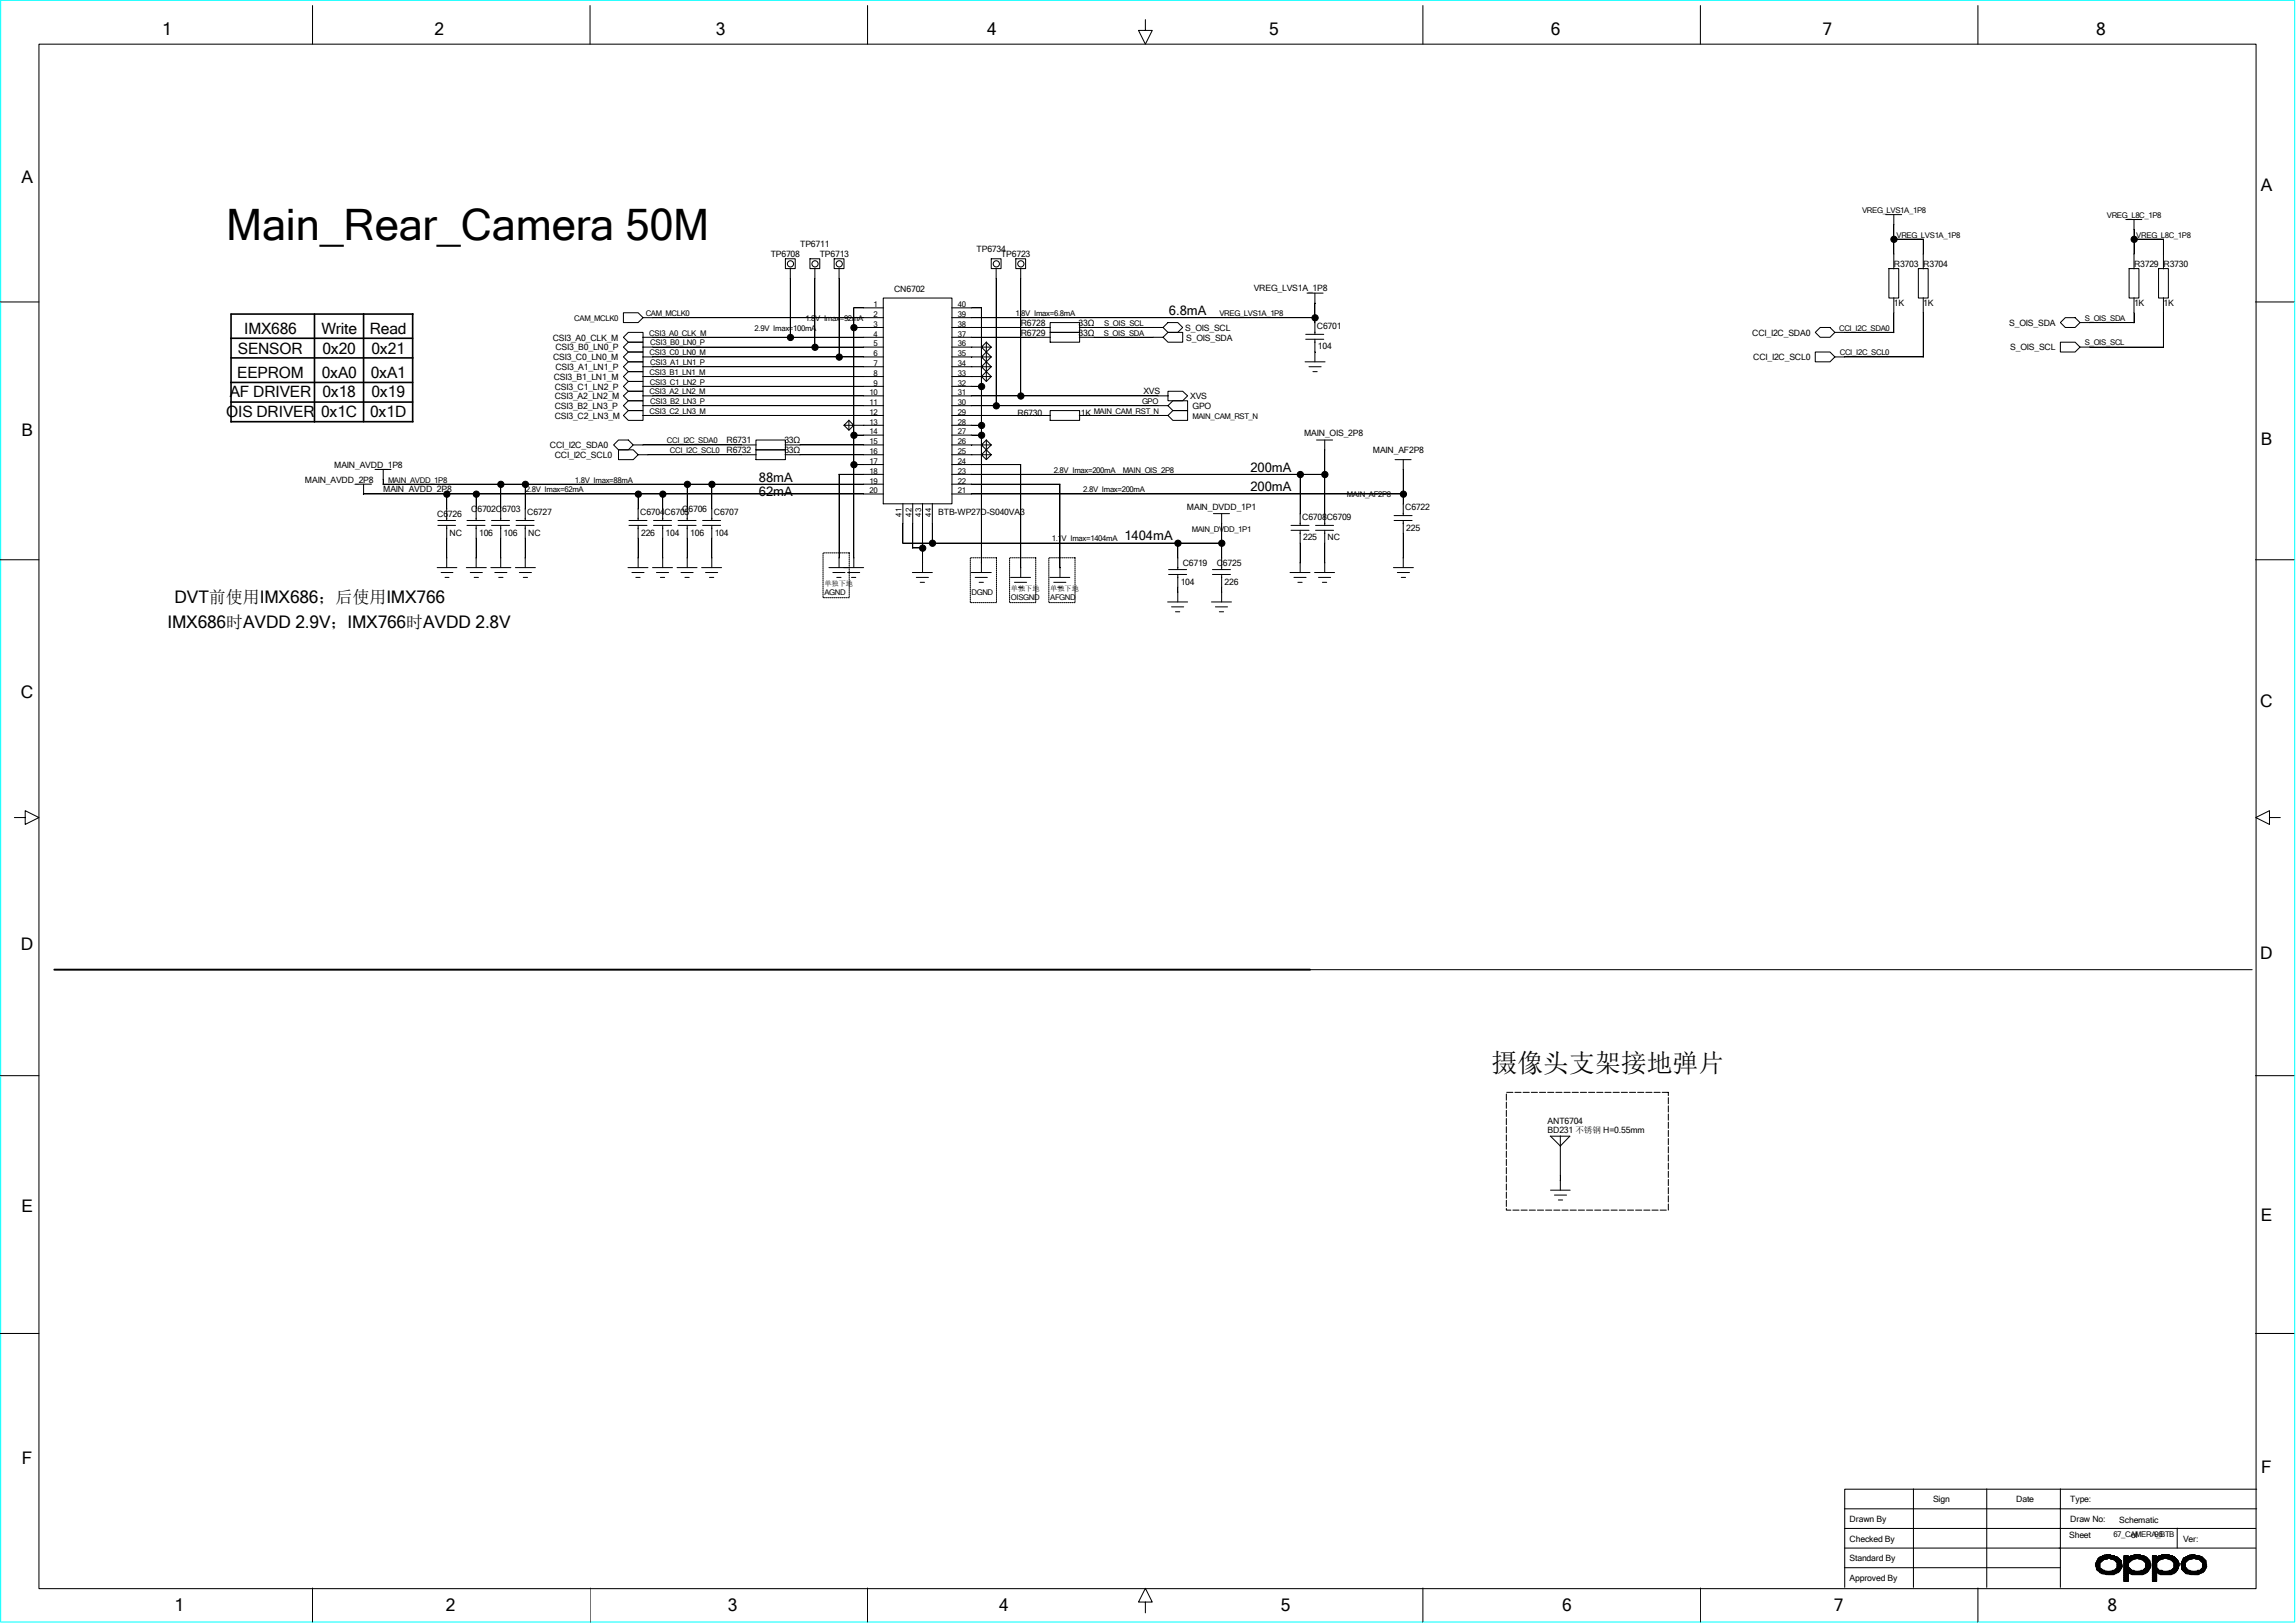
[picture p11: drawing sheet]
<svg xmlns="http://www.w3.org/2000/svg" width="297mm" height="210mm" viewBox="0 0 297 210" stroke-linecap="round" stroke-linejoin="round" font-family="sans-serif">
<defs><g id="words">
<text font-size="5.6" x="29.3" y="31">Main_Rear_Camera 50M</text>
<text font-size="3.3" x="193" y="138.7">摄像头支架接地弹片</text>
<g font-size="2.2">
<text x="21" y="4.5">1</text>
<text x="56.2" y="4.5">2</text>
<text x="92.6" y="4.5">3</text>
<text x="127.7" y="4.5">4</text>
<text x="164.2" y="4.5">5</text>
<text x="200.6" y="4.5">6</text>
<text x="235.8" y="4.5">7</text>
<text x="271.1" y="4.5">8</text>
<text x="2.8" y="23.6">A</text>
<text x="292.5" y="24.7">A</text>
<text x="2.8" y="56.5">B</text>
<text x="292.5" y="57.6">B</text>
<text x="21.7" y="81.2">IMX686时AVDD 2.9V；IMX766时AVDD 2.8V</text>
<text x="22.6" y="78.1">DVT前使用IMX686；后使用IMX766</text>
<text x="2.7" y="90.3">C</text>
<text x="292.4" y="91.5">C</text>
<text x="2.7" y="123">D</text>
<text x="292.4" y="124.1">D</text>
<text x="2.8" y="156.8">E</text>
<text x="292.5" y="157.9">E</text>
<text x="2.8" y="189.4">F</text>
<text x="292.5" y="190.6">F</text>
<text x="22.6" y="208.5">1</text>
<text x="57.7" y="208.5">2</text>
<text x="94.1" y="208.5">3</text>
<text x="129.2" y="208.5">4</text>
<text x="165.7" y="208.5">5</text>
<text x="202.1" y="208.5">6</text>
<text x="237.2" y="208.5">7</text>
<text x="272.6" y="208.5">8</text>
</g>
<g font-size="2">
<text x="30.8" y="45.8">SENSOR</text>
<text x="31.6" y="43.2">IMX686</text>
<text x="41.6" y="43.2">Write</text>
<text x="41.7" y="45.8">0x20</text>
<text x="47.8" y="43.2">Read</text>
<text x="48" y="45.8">0x21</text>
<text x="29.3" y="54">OIS DRIVER</text>
<text x="29.7" y="51.4">AF DRIVER</text>
<text x="30.7" y="48.9">EEPROM</text>
<text x="41.5" y="54">0x1C</text>
<text x="41.6" y="48.9">0xA0</text>
<text x="41.7" y="51.4">0x18</text>
<text x="47.9" y="54">0x1D</text>
<text x="48" y="48.9">0xA1</text>
<text x="48" y="51.4">0x19</text>
</g>
<g font-size="1.7">
<text x="151.2" y="40.8">6.8mA</text>
<text x="98.2" y="62.3">88mA</text>
<text x="98.2" y="64.2">62mA</text>
<text x="161.8" y="61">200mA</text>
<text x="161.8" y="63.6">200mA</text>
<text x="145.5" y="69.9">1404mA</text>
</g>
<g font-size="1.1">
<text x="99.7" y="33.3">TP6708</text>
<text x="103.5" y="32">TP6711</text>
<text x="106" y="33.3">TP6713</text>
<text x="126.3" y="32.6">TP6734</text>
<text x="129.5" y="33.3">TP6723</text>
<text x="245" y="34.5">R3703 R3704</text>
<text x="276.1" y="34.5">R3729 R3730</text>
<text x="115.7" y="37.8">CN6702</text>
<text x="162.2" y="37.7">VREG_LVS1A_1P8</text>
<text x="245" y="39.6">1K</text>
<text x="248.8" y="39.6">1K</text>
<text x="276.1" y="39.6">1K</text>
<text x="279.9" y="39.6">1K</text>
<text x="71.5" y="44.1">CSI3_A0_CLK_M</text>
<text x="71.5" y="46.6">CSI3_C0_LN0_M</text>
<text x="71.8" y="45.3">CSI3_B0_LN0_P</text>
<text x="71.8" y="47.9">CSI3_A1_LN1_P</text>
<text x="132" y="43.4">R6729</text>
<text x="132" y="42.2">R6728</text>
<text x="139.5" y="43.4">33Ω</text>
<text x="139.5" y="42.2">33Ω</text>
<text x="153.3" y="42.8">S_OIS_SCL</text>
<text x="153.5" y="44.1">S_OIS_SDA</text>
<text x="170.3" y="42.5">C6701</text>
<text x="170.5" y="45.2">104</text>
<text x="226.7" y="43.4">CCI_I2C_SDA0</text>
<text x="226.8" y="46.6">CCI_I2C_SCL0</text>
<text x="259.9" y="42.2">S_OIS_SDA</text>
<text x="260.1" y="45.3">S_OIS_SCL</text>
<text x="71.6" y="49.1">CSI3_B1_LN1_M</text>
<text x="71.8" y="50.4">CSI3_C1_LN2_P</text>
<text x="71.8" y="51.6">CSI3_A2_LN2_M</text>
<text x="71.8" y="52.9">CSI3_B2_LN3_P</text>
<text x="131.6" y="53.8">R6730</text>
<text x="139.8" y="53.8">1K</text>
<text x="147.9" y="51">XVS</text>
<text x="154" y="51.6">XVS</text>
<text x="154.3" y="52.9">GPO</text>
<text x="71.1" y="58">CCI_I2C_SDA0</text>
<text x="71.8" y="59.3">CCI_I2C_SCL0</text>
<text x="71.8" y="54.2">CSI3_C2_LN3_M</text>
<text x="94" y="58.6">R6732</text>
<text x="94" y="57.4">R6731</text>
<text x="101.5" y="58.6">33Ω</text>
<text x="101.5" y="57.4">33Ω</text>
<text x="168.7" y="56.5">MAIN_OIS_2P8</text>
<text x="177.6" y="58.6">MAIN_AF2P8</text>
<text x="39.5" y="62.4">MAIN_AVDD_2P8</text>
<text x="43.2" y="60.5">MAIN_AVDD_1P8</text>
<text x="49.6" y="63.7">MAIN_AVDD_2P8</text>
<text x="153.5" y="66">MAIN_DVDD_1P1</text>
<text x="181.8" y="66">C6722</text>
<text x="56.6" y="66.9">C6726</text>
<text x="58.2" y="69.3">NC</text>
<text x="61" y="66.3">C6702C6703</text>
<text x="62" y="69.3">106</text>
<text x="65.2" y="69.3">106</text>
<text x="68.2" y="66.6">C6727</text>
<text x="68.3" y="69.3">NC</text>
<text x="82.8" y="66.6">C6704C6705</text>
<text x="82.9" y="69.3">226</text>
<text x="86.1" y="69.3">104</text>
<text x="88.3" y="66.3">C6706</text>
<text x="89.3" y="69.3">106</text>
<text x="92.3" y="66.6">C6707</text>
<text x="92.5" y="69.3">104</text>
<text x="121.4" y="66.6">BTB-WP27D-S040VA3</text>
<text x="168.4" y="67.3">C6708C6709</text>
<text x="168.6" y="69.9">225</text>
<text x="171.7" y="69.9">NC</text>
<text x="181.9" y="68.7">225</text>
<text x="152.7" y="75.6">104</text>
<text x="153" y="73.2">C6719</text>
<text x="157.4" y="73.2">C6725</text>
<text x="158.4" y="75.6">226</text>
<text x="200.2" y="145.4">ANT6704</text>
<text x="200.2" y="146.6">BD231 不锈钢 H=0.55mm</text>
<text x="239.3" y="196.9">Drawn By</text>
<text x="250.1" y="194.4">Sign</text>
<text x="260.8" y="194.4">Date</text>
<text x="267.8" y="196.9">Draw No:</text>
<text x="267.8" y="194.4">Type:</text>
<text x="274.2" y="197.1">Schematic</text>
<text x="239.3" y="199.5">Checked By</text>
<text x="239.3" y="202">Standard By</text>
<text x="267.7" y="199">Sheet</text>
<text x="275.7" y="199">of</text>
<text x="282.4" y="199.5">Ver:</text>
<text x="239.3" y="204.6">Approved By</text>
</g>
<g font-size="1">
<text x="240.9" y="27.6">VREG_LVS1A_1P8</text>
<text x="272.5" y="28.2">VREG_L8C_1P8</text>
<text x="245.3" y="30.7">VREG_LVS1A_1P8</text>
<text x="276.4" y="30.7">VREG_L8C_1P8</text>
<text x="74.3" y="41.5">CAM_MCLK0</text>
<text x="83.5" y="40.9">CAM_MCLK0</text>
<text x="104.2" y="41.5">1.8V Imax=92mA</text>
<text x="113" y="41">2</text>
<text x="113" y="39.8">1</text>
<text x="123.9" y="39.8">40</text>
<text x="123.9" y="41">39</text>
<text x="131.4" y="40.9">1.8V Imax=6.8mA</text>
<text x="157.7" y="40.9">VREG_LVS1A_1P8</text>
<text x="269.7" y="41.5">S_OIS_SDA</text>
<text x="84" y="43.4">CSI3_A0_CLK_M</text>
<text x="84" y="46">CSI3_C0_LN0_M</text>
<text x="84.1" y="44.7">CSI3_B0_LN0_P</text>
<text x="84.1" y="47.2">CSI3_A1_LN1_P</text>
<text x="97.6" y="42.8">2.9V Imax=100mA</text>
<text x="113" y="47.4">7</text>
<text x="113" y="46.1">6</text>
<text x="113" y="44.8">5</text>
<text x="113" y="43.6">4</text>
<text x="113" y="42.3">3</text>
<text x="123.9" y="42.3">38</text>
<text x="123.9" y="43.6">37</text>
<text x="123.9" y="44.8">36</text>
<text x="123.9" y="46.1">35</text>
<text x="123.9" y="47.4">34</text>
<text x="142.8" y="43.4">S_OIS_SDA</text>
<text x="142.8" y="42.2">S_OIS_SCL</text>
<text x="237.9" y="42.8">CCI_I2C_SDA0</text>
<text x="238" y="46">CCI_I2C_SCL0</text>
<text x="269.7" y="44.7">S_OIS_SCL</text>
<text x="84" y="48.5">CSI3_B1_LN1_M</text>
<text x="84" y="51">CSI3_A2_LN2_M</text>
<text x="84" y="53.6">CSI3_C2_LN3_M</text>
<text x="84.1" y="49.8">CSI3_C1_LN2_P</text>
<text x="84.1" y="52.3">CSI3_B2_LN3_P</text>
<text x="112.5" y="53.7">12</text>
<text x="112.5" y="52.4">11</text>
<text x="112.5" y="51.1">10</text>
<text x="113" y="49.9">9</text>
<text x="113" y="48.6">8</text>
<text x="123.9" y="48.6">33</text>
<text x="123.9" y="49.9">32</text>
<text x="123.9" y="51.1">31</text>
<text x="123.9" y="52.4">30</text>
<text x="123.9" y="53.7">29</text>
<text x="141.5" y="53.6">MAIN_CAM_RST_N</text>
<text x="147.7" y="52.3">GPO</text>
<text x="86.3" y="57.4">CCI_I2C_SDA0</text>
<text x="86.7" y="58.6">CCI_I2C_SCL0</text>
<text x="112.5" y="58.8">16</text>
<text x="112.5" y="57.5">15</text>
<text x="112.5" y="56.2">14</text>
<text x="112.5" y="54.9">13</text>
<text x="123.9" y="54.9">28</text>
<text x="123.9" y="56.2">27</text>
<text x="123.9" y="57.5">26</text>
<text x="123.9" y="58.8">25</text>
<text x="154.3" y="54.2">MAIN_CAM_RST_N</text>
<text x="50.2" y="62.4">MAIN_AVDD_1P8</text>
<text x="68" y="63.7">2.8V Imax=62mA</text>
<text x="74.4" y="62.4">1.8V Imax=88mA</text>
<text x="112.5" y="63.8">20</text>
<text x="112.5" y="62.6">19</text>
<text x="112.5" y="61.3">18</text>
<text x="112.5" y="60">17</text>
<text x="123.9" y="60">24</text>
<text x="123.9" y="61.3">23</text>
<text x="123.9" y="62.6">22</text>
<text x="123.9" y="63.8">21</text>
<text x="136.3" y="61.2">2.8V Imax=200mA</text>
<text x="140.1" y="63.7">2.8V Imax=200mA</text>
<text x="145.2" y="61.2">MAIN_OIS_2P8</text>
<text x="174.2" y="64.3">MAIN_AF2P8</text>
<text x="116.6" y="66.8" transform="rotate(-90 116.6 66.8)">41</text>
<text x="117.9" y="66.8" transform="rotate(-90 117.9 66.8)">42</text>
<text x="119.2" y="66.8" transform="rotate(-90 119.2 66.8)">43</text>
<text x="120.4" y="66.8" transform="rotate(-90 120.4 66.8)">44</text>
<text x="136.1" y="70.1">1.1V Imax=1404mA</text>
<text x="154.2" y="68.8">MAIN_DVDD_1P1</text>
<text x="106.6" y="77">AGND</text>
<text x="125.7" y="77">DGND</text>
<text x="130.8" y="77.7">OISGND</text>
<text x="135.8" y="77.7">AFGND</text>
<text x="273.4" y="198.8">67_CAMERA_BTB</text>
<text x="278.7" y="198.8">96</text>
</g>
<g font-size=".9">
<text x="106.6" y="75.8">单独下地</text>
<text x="130.8" y="76.4">单独下地</text>
<text x="135.8" y="76.4">单独下地</text>
</g>
</g></defs>
<path d="M.1 0h296.7v209.9h-296.7z" fill="none" stroke="#0ff" stroke-width=".13"/>
<g fill="none" stroke="#000" stroke-width=".13">
<path d="M5 5.7h286.8v199.9h-286.8zM40.4 .7v5M76.3 .7v5M112.2 .7v5M148.2 2.5v1.4h.9l-.9 1.8-.9-1.8h.9M184.1 .7v5M220 .7v5M255.9 .7v5M0 39.1h5M101.6 33.5h1.3v1.3h-1.3zM102.2 34.7v9M104.8 33.5h1.2v1.3h-1.2z"/>
<path d="M105.4 34.7v10.3M107.9 33.5h1.3v1.3h-1.3zM108.5 34.7v11.5M110.4 39.8h3.9M110.4 39.8v33.6M114.3 38.6h8.8v26.6h-8.8zM123.1 39.8h3.9v34.3M128.2 33.5h1.3v1.3h-1.3zM128.9 34.7v17.8M131.4 33.5h1.3v1.3h-1.3zM132 34.7v16.6M169.1 37.9h2.1"/>
<path d="M170.1 37.9v5.4M243.9 27.8h2.1M244.3 34.8h1.3v3.8h-1.3zM244.9 30.9h3.9v3.9M245 27.8v7M245 38.5v4.6M248.2 34.8h1.2v3.8h-1.2zM248.8 38.5v7.7M275 28.4h2.1M275.4 34.8h1.3v3.8h-1.3zM276 30.9h3.9v3.9M276.1 28.4v6.4"/>
<path d="M276.1 38.5v3.3M279.2 34.8h1.3v3.8h-1.3zM279.9 38.5v6.5M291.8 39.1h5M80 56.9h1.3l.6 .7-.6 .6h-1.3l-.6-.6zM80 58.2h1.9l.6 .6-.6 .7h-1.9zM80.6 40.5h1.9l.7 .6-.7 .6h-1.9zM80.6 46.2l.7-.6h1.9v1.2h-1.9zM80.6 44.9l.7-.6h1.9v1.3h-1.9zM80.6 43.6l.7-.6h1.9v1.3h-1.9zM80.6 50l.7-.6h1.9v1.2h-1.9zM80.6 48.7l.7-.6h1.9v1.3h-1.9z"/>
<path d="M80.6 47.5l.7-.7h1.9v1.3h-1.9zM80.6 51.2l.7-.6h1.9v1.3h-1.9zM80.6 52.5l.7-.6h1.9v1.2h-1.9zM80.6 53.8l.7-.7h1.9v1.3h-1.9zM81.9 57.6h15.9M82.5 58.8h15.3M83.1 41.1h31.2M83.1 51.2h31.2M83.1 53.8h31.2M83.1 52.5h31.2M83.1 43.6h31.2M83.1 44.9h31.2"/>
<path d="M83.1 46.2h31.2M83.1 47.5h31.2M83.1 48.7h31.2M83.1 50h31.2M97.8 58.2h3.8v1.3h-3.8zM97.8 56.9h3.8v1.3h-3.8zM101.6 57.6h12.7M101.6 58.8h12.7M109.2 55l.6-.6 .6 .6-.6 .7-.6-.7h1.2M109.8 54.4v1.3M110.4 42.4h3.9M110.4 55h3.9"/>
<path d="M110.4 56.3h3.9M123.1 41.1h47M123.1 51.2h28M123.1 57.6h3.9M123.1 58.8h3.9M123.1 53.8h12.8M123.1 52.5h28M123.1 42.4h12.8M123.1 43.6h12.8M123.1 44.9h3.9M123.1 46.2h3.9M123.1 47.5h3.9"/>
<path d="M123.1 48.7h3.9M123.1 50h3.9M123.1 55h3.9M123.1 56.3h3.9M127 44.9h1.2l-.6 .7-.6-.7 .6-.6 .6 .6M127 46.2h1.2l-.6 .6-.6-.6 .6-.6 .6 .6M127 47.5h1.2l-.6 .6-.6-.6 .6-.7 .6 .7M127 48.7h1.2l-.6 .7-.6-.7 .6-.6 .6 .6M127 57.6h1.2l-.6 .6-.6-.6 .6-.7 .6 .7M127 58.8h1.2l-.6 .7-.6-.7 .6-.6 .6 .6M127.6 44.2v5.2M127.6 56.9v2.6"/>
<path d="M135.8 53.1h3.9v1.3h-3.9zM135.8 43h3.9v1.3h-3.9zM135.8 41.7h3.9v1.3h-3.9zM139.6 53.8h11.5M139.6 42.4h10.9M139.6 43.6h10.9M151.1 50.6h1.9l.6 .6-.6 .7h-1.9zM151.1 53.8l.6-.7h1.9v1.3h-1.9zM151.1 52.5l.6-.6h1.9v1.2h-1.9zM151.1 41.7h1.3l.6 .7-.6 .6h-1.3l-.6-.6zM151.1 43h1.9v1.3h-1.9l-.6-.7zM168.8 46.8h2.6"/>
<path d="M168.9 43.9h2.3M168.9 43.3h2.3M169.3 47.5h1.6M169.8 48.1h.6M170.1 43.9v2.9M170.3 56.9h2.1M171.4 56.9v11.1M180.5 59.5h2M181.5 59.5v7.2M234.8 45.6h1.9l.7 .6-.7 .6h-1.9zM235.5 42.4h1.2l.7 .6-.7 .6h-1.2l-.7-.6zM237.3 46.2h11.5"/>
<path d="M237.3 43h7.7M266.5 41.7l.7-.6h1.2l.7 .6-.7 .7h-1.2zM266.5 44.3h1.9l.7 .6-.7 .7h-1.9zM269 44.9h10.9M269 41.7h7.1M0 72.4h5M46 62.7h2M47 63.9h67.3M47 62.7v1.3M48.5 60.7h2.1M49.5 62.7h64.8M49.6 60.7v2"/>
<path d="M56.6 73.4h2.5M56.6 68h2.3M56.6 67.4h2.3M57.1 74.1h1.5M57.6 74.7h.5M57.8 63.9v3.5M57.8 68v5.4M60.3 73.4h2.6M60.4 68h2.3M60.4 67.4h2.3M60.8 74.1h1.6M61.3 74.7h.6"/>
<path d="M61.6 63.9v3.5M61.6 68v5.4M63.5 73.4h2.6M63.6 68h2.3M63.6 67.4h2.3M64 74.1h1.6M64.5 74.7h.6M64.8 62.7v4.7M64.8 68v5.4M66.7 73.4h2.6M66.8 68h2.3M66.8 67.4h2.3"/>
<path d="M67.2 74.1h1.5M67.7 74.7h.5M67.9 62.7v4.7M67.9 68v5.4M81.2 73.4h2.6M81.4 68h2.3M81.4 67.4h2.3M81.7 74.1h1.6M82.3 74.7h.5M82.5 63.9v3.5M82.5 68v5.4M84.4 73.4h2.6"/>
<path d="M84.5 68h2.4M84.5 67.4h2.4M84.9 74.1h1.6M85.4 74.7h.6M85.7 63.9v3.5M85.7 68v5.4M87.6 73.4h2.6M87.7 68h2.3M87.7 67.4h2.3M88.1 74.1h1.6M88.6 74.7h.6M88.9 62.7v4.7"/>
<path d="M88.9 68v5.4M90.8 73.4h2.5M90.9 68h2.3M90.9 67.4h2.3M91.3 74.1h1.5M91.8 74.7h.5M92.1 62.7v4.7M92.1 68v5.4M106.5 71.5h3.4v5.8h-3.4zM107.2 73.4h4.5M107.7 74.1h1.6M108.2 74.7h.6"/>
<path d="M108.5 61.4h5.8M108.5 61.4v12M109.6 74.1h1.6M110.2 74.7h.5M110.4 60.1h3.9M116.8 70.3h41.2M116.8 65.2v5.1M118 74.1h2.6M118 70.9h1.3M118.1 65.2v5.8M118.5 74.7h1.6M119 75.4h.6"/>
<path d="M119.3 65.2v8.9M120.6 65.2v5.1M123.1 62.7h14v12M123.1 60.1h8.9v14.6M123.1 61.4h48.3M123.1 63.9h58.4M125.5 72.2h3.4v5.8h-3.4zM125.6 74.1h2.6M126.2 74.7h1.5M126.7 75.4h.5M130.6 72.2h3.4v5.8h-3.4zM130.7 74.7h2.6"/>
<path d="M131.2 75.4h1.6M131.7 76h.6M135.7 72.2h3.4v5.8h-3.4zM135.8 74.7h2.6M136.3 75.4h1.6M136.8 76h.6M151 77.9h2.6M151.2 74.3h2.3M151.2 73.7h2.3M151.6 78.5h1.5M152.1 79.2h.5M152.4 70.3v3.4"/>
<path d="M152.4 74.3v3.6M156.7 77.9h2.6M156.8 74.3h2.4M156.8 73.7h2.4M157 66.5h2M157.2 78.5h1.6M157.7 79.2h.6M158 66.5v7.2M158 74.3v3.6M166.9 74.1h2.6M167 68h2.3M167 68.6h2.3"/>
<path d="M167.4 74.7h1.6M167.9 75.4h.5M168.2 61.4v6.6M168.2 68.6v5.5M170.1 74.1h2.5M170.2 68h2.3M170.2 68.6h2.3M170.6 74.7h1.5M171.1 75.4h.5M171.4 68.6v5.5M180.3 73.4h2.5M180.3 67.4h2.4"/>
<path d="M180.3 66.7h2.4M180.8 74.1h1.5M181.3 74.7h.5M181.5 67.4v6M291.8 72.4h5M1.9 105.8h1.4v-.9l1.7 .9-1.7 .9v-.9M293.6 105.8v-.9l-1.8 .9 1.8 .9v-.9h1.4M0 139.2h5M169.5 125.5h121.8M291.8 139.2h5M200.5 147h2.6l-1.3 1.3-1.2-1.3M200.6 154h2.5"/>
<path d="M201.1 154.6h1.5M201.6 155.3h.5M201.8 147v7M0 172.6h5M291.8 172.6h5M238.6 195.2h53.3M238.6 197.8h53.2M247.5 192.7v12.7M257 192.7v12.7M266.5 192.7v12.7M281.6 197.7v2.6M291.9 192.7h-53.3v12.7"/>
<path d="M40.4 205.5v4.4M76.3 205.5v4.4M112.2 205.5v4.4M148.2 207.3h.9l-.9-1.8-.9 1.8h.9v1.4M184.1 205.5v4.4M220 205.5v4.4M238.6 202.9h27.9M238.6 200.3h53.2M255.9 205.5v4.4M271.1 202.2h.6M271.1 202.4h.5M271.1 202.5h.5"/>
<path d="M271.1 202.6h.5M271.1 202.7h.5M271.2 202.9h.4M271.2 202h.8M271.2 203h.7M271.2 203.1h.8M271.2 202.1v1M271.2 202.1v.8M271.3 203.2h.8M271.4 201.8v1.4h.6v.4v-.5M271.4 201.8v1.3M271.4 201.6h2.5"/>
<path d="M271.5 201.7v1.5v-1.5v.1M271.5 202.9v.3h.7M271.5 201.6a2.22 2.22 0 0 1 2.9 .4l.1 .7a1.54 1.54 0 0 1-1.7 1.1l-.9-.2-.7-.5-.1-.7zM271.6 202.2l.5-.4 .7-.2 .7 .2 .4 .4v.7l-.4 .3-.7 .2-.7-.2-.5-.3zM271.6 201.5v1.9M271.6 201.5h2.2M271.7 201.4v.7M271.7 202.9v.6M271.9 203.1v.5h1.9M271.9 201.4v.7h-.7M272 201.3v.5M272 201.3h1.4"/>
<path d="M272.1 201.3v.5h-.8M272.1 203.2v.4M272.2 201.3v.4M272.2 203.2v.4M272.2 201.2h.8M272.4 201.3v.4M272.4 203.3v.5M272.5 203.8h1M272.5 201.2v.5M272.5 203.3v.5M272.6 201.2v.5h-1.3M272.6 203.3v.5"/>
<path d="M272.8 201.2v.4M272.8 203.3v.5M272.9 201.2v.4M272.9 203.3v.5M273 201.2v.5h1.2M273 203.3v.5M273.1 201.3v.4M273.1 203.3v.5M273.3 201.3v.4M273.3 203.2v.6M273.3 203.2h1M273.4 201.3v.4"/>
<path d="M273.4 203.2v.6M273.4 201.8h.9M273.5 203.2v.4v-.4M273.5 201.3v.5M273.6 202h.8M273.6 201.4v.6M273.6 203.1v.5h-1.5M273.7 202.1h.7M273.8 201.4v.7M273.8 202.9v.6M273.9 202.9h.5M273.9 202.2h.5"/>
<path d="M273.9 202.4h.5M273.9 202.5h.6M273.9 202.6h.6M273.9 202.7h.6M273.9 201.4v.8M273.9 202.8v.7M274 201.5v2h-2.4M274.2 201.7v1.7h-2.6M274.3 201.8v1.3h-.7M274.4 201.9v1.1h-.7M274.7 202.9h.7M274.7 201.6h3"/>
<path d="M274.7 201.8h1.2M274.7 202.2h.6M274.7 202.4h.6M274.7 202.5h.6M274.7 202.6h.6M274.7 202.7h.6M274.7 203h.8M274.7 203.1h1M274.7 203.2h1.1M274.7 203.6h.6M274.7 203.8h.6M274.7 201.5h2.9"/>
<path d="M274.7 201.3h.6M274.7 203.9h.6M274.7 204h.6M274.7 204.1h.6M274.7 204.3h.6M274.7 204.4h.6M274.7 204.5h.6M274.8 201.3h.5v.3v-.1l.9-.3h.6l.3 .1a1.21 1.21 0 0 1 1 .9 1.21 1.21 0 0 1-.4 1.3 2.25 2.25 0 0 1-1.4 .3 .83 .83 0 0 1-.9-.3h-.1v1.1h-.5zM274.8 201.3v3.3M274.9 201.3v3.3M275 201.3v3.3M275.2 201.3v3.3"/>
<path d="M275.3 201.3v3.3h-.6M275.3 202.2l.5-.4 .6-.2 .8 .2 .4 .4v.7l-.4 .3-.8 .2-.6-.2-.5-.3zM275.4 201.4v.8M275.4 202.8v.7M275.5 203.6h2.1M275.5 201.4v.7h-.8M275.5 202.9v.7M275.6 201.3h1.7M275.7 201.3v.7h-1M275.7 203.1v.5M275.8 201.3v.5M275.8 203.2v.6"/>
<path d="M275.9 201.3v.4M275.9 203.2v.6M276.1 201.2v.5M276.1 203.2v.6M276.1 201.2h.7M276.2 201.2v.5h-1.5M276.2 203.3v.5M276.3 201.2v.5M276.3 203.3v.5M276.4 201.2v.4M276.4 203.3v.5M276.6 201.2v.5"/>
<path d="M276.6 203.3v.5M276.6 201.7h1.2M276.7 201.2v.5M276.7 203.3v.5M276.8 201.2v.5M276.8 203.3v.5M276.9 201.3v.4M276.9 203.2v.6M277 201.8h1M277 203.2h.8M277.1 201.3v.4M277.1 203.2v.6"/>
<path d="M277.2 201.3v.5M277.2 203.2v.6h-1.4M277.3 202h.8M277.3 203.1h.7M277.3 201.3v.7M277.3 203.1v.5M277.4 202.1h.7M277.5 201.4v.7M277.5 202.9v.7M277.5 202.9h.7M277.5 202.2h.6M277.5 202.4h.7"/>
<path d="M277.5 202.5h.7M277.5 202.7h.7M277.6 201.4v.8M277.6 202.8v.7M277.7 201.5v2h-3M277.8 201.7v1.7h-3.1M278 201.8v1.4M278.1 201.9v1.1h-.7M278.2 202.4v.2h-.7M278.4 202.9h.6M278.4 201.6h3M278.4 201.8h1.1"/>
<path d="M278.4 202.2h.6M278.4 202.4h.6M278.4 202.5h.6M278.4 202.6h.6M278.4 202.7h.6M278.4 203h.7M278.4 203.1h.8M278.4 203.2h1.1M278.4 203.6h.6M278.4 203.8h.6M278.4 201.5h2.9M278.4 201.3h.6"/>
<path d="M278.4 203.9h.6M278.4 204h.6M278.4 204.1h.6M278.4 204.3h.6M278.4 204.4h.6M278.4 204.5h.6M278.5 201.3h.5v.3v-.1h.1a2.02 2.02 0 0 1 2.4 .2l.1 .3a.49 .49 0 0 1 .2 .7 1.18 1.18 0 0 1-1.6 1.1h-.2a.83 .83 0 0 1-.9-.3h-.1v1.1h-.5zM278.5 201.3v3.3M278.6 201.3v3.3M278.7 201.3v3.3M278.8 201.3v3.3M279 201.3v3.3h-.6"/>
<path d="M279.1 201.4v.7h-.7M279.1 202.9v.6M279.2 203.6h2.1M279.2 201.3v.7h-.8M279.2 203.1v.5M279.3 201.3h1.7M279.4 201.3v.5M279.4 203.2v.4M279.4 201.8l.7-.2 .8 .2 .4 .4v.7l-.4 .3-.8 .2-.7-.2-.4-.3v-.7zM279.5 201.3v.4M279.5 203.2v.6M279.6 201.2v.5"/>
<path d="M279.6 203.2v.6M279.7 201.2v.5h-1.3M279.7 203.2v.6M279.9 201.2v.5M279.9 203.3v.5M280 201.2v.4M280 203.3v.5M280.1 201.2v.4M280.1 203.3v.5M280.2 201.2v.4M280.2 203.3v.5M280.3 201.7h1.2"/>
<path d="M280.4 201.2v.5M280.4 203.3v.5M280.5 201.2v.5M280.5 203.3v.5M280.6 201.2v.5M280.6 203.2v.6M280.7 201.8h.9M280.8 201.3v.4M280.8 203.2v.6M280.8 203.2h.7M280.9 201.3v.5M280.9 203.2v.6h-1.5"/>
<path d="M281 202h.8M281 203.1h.6M281 201.3v.7M281 203.1v.5M281.1 202.1h.7M281.1 201.4v.7M281.1 202.9v.7M281.2 202.9h.6M281.2 202.2h.7M281.2 202.4h.7M281.2 202.5h.7M281.2 202.6h.7"/>
<path d="M281.2 202.7h.6M281.3 201.4v2.1M281.4 201.5v2h-3M281.5 201.7v1.7h-3.1M281.6 201.8v1.4M281.8 201.9v1.1h-.7M282.1 202.4h.6M282.2 202.5h.5M282.2 202.6h.5M282.2 202.9h.5M282.2 202.2h.5M282.2 203h.6"/>
<path d="M282.3 201.9v1.2h.7M282.3 202.7h.4M282.4 201.8h.8M282.4 203.2h.8M282.4 201.7v1.5M282.5 201.6h2.4M282.5 201.5v1.9M282.5 201.6a2.06 2.06 0 0 1 2.8 .4l.2 .7-.4 .7-.8 .4-1.5-.2-.5-.5-.1-.7zM282.6 203.5h2.4M282.7 201.5v2M282.7 201.5h2.1M282.8 201.4v.7h-.6"/>
<path d="M282.8 202.8v.8M282.9 201.4v.6h-.5M282.9 202.9v.7M283 201.3h1.3M283 201.8l.8-.2 .8 .2 .3 .4v.7l-.3 .3-.8 .2-.8-.2-.3-.3v-.7zM283 201.3v.5M283 203.1v.5M283.2 201.3v.4M283.2 203.2v.4M283.3 201.2h.6M283.3 201.3v.4M283.3 203.2v.6"/>
<path d="M283.4 201.3v.4M283.4 203.3v.5M283.5 201.2v.5h-1M283.5 203.3v.5M283.7 201.2v.5M283.7 203.3v.5M283.8 201.2v.4M283.8 203.3v.5M283.9 201.2v.5M283.9 203.3v.5M284 201.7h1.1M284.1 201.3v.4"/>
<path d="M284.1 203.3v.5M284.2 201.3v.4M284.2 203.3v.5M284.3 201.3v.4M284.3 203.2v.6M284.4 201.3v.4M284.4 203.2v.6h-1M284.5 201.8h.7M284.6 201.3v.5M284.6 203.2v.4h-1.9M284.6 202h.7M284.6 203.1h.6"/>
<path d="M284.7 201.4v.6M284.7 203.1v.5M284.8 202.1h.5M284.8 201.4v.7M284.8 202.9v.6M284.9 202.9h.4M284.9 202.2h.4M284.9 202.4h.4M284.9 202.5h.6M284.9 202.6h.6M284.9 202.7h.6M284.9 201.5v2"/>
<path d="M285.1 201.7v1.7h-2.6M285.2 201.8v1.4h-.9M285.3 201.9v1.1h-.5"/>
<circle cx="102.3" cy="34.1" r=".4"/>
<circle cx="105.4" cy="34.1" r=".4"/>
<circle cx="108.6" cy="34.1" r=".4"/>
<circle cx="128.9" cy="34.1" r=".4"/>
<circle cx="132.1" cy="34.1" r=".4"/>
<circle cx="245" cy="31" r=".4"/>
<circle cx="276.1" cy="31" r=".4"/>
<circle cx="102.3" cy="43.7" r=".4"/>
<circle cx="105.4" cy="44.9" r=".4"/>
<circle cx="108.6" cy="46.2" r=".4"/>
<circle cx="110.5" cy="56.3" r=".4"/>
<circle cx="110.5" cy="42.4" r=".4"/>
<circle cx="127" cy="55.1" r=".4"/>
<circle cx="127" cy="56.3" r=".4"/>
<circle cx="127" cy="50" r=".4"/>
<circle cx="128.9" cy="52.5" r=".4"/>
<circle cx="132.1" cy="51.2" r=".4"/>
<circle cx="170.1" cy="41.1" r=".4"/>
<circle cx="57.8" cy="63.9" r=".4"/>
<circle cx="61.6" cy="63.9" r=".4"/>
<circle cx="64.8" cy="62.7" r=".4"/>
<circle cx="68" cy="62.7" r=".4"/>
<circle cx="82.6" cy="63.9" r=".4"/>
<circle cx="85.7" cy="63.9" r=".4"/>
<circle cx="88.9" cy="62.7" r=".4"/>
<circle cx="92.1" cy="62.7" r=".4"/>
<circle cx="110.5" cy="60.1" r=".4"/>
<circle cx="119.4" cy="70.9" r=".4"/>
<circle cx="120.6" cy="70.3" r=".4"/>
<circle cx="152.4" cy="70.3" r=".4"/>
<circle cx="158.1" cy="70.3" r=".4"/>
<circle cx="168.2" cy="61.4" r=".4"/>
<circle cx="171.4" cy="61.4" r=".4"/>
<circle cx="181.5" cy="63.9" r=".4"/>
</g>
<g fill="#000">
<path d="M110.4 39.8h1.3z" fill-rule="evenodd"/>
<path d="M125.7 39.8h1.3z" fill-rule="evenodd"/>
<path d="M170.1 39.2v1.9z" fill-rule="evenodd"/>
<path d="M245 30.9v2z" fill-rule="evenodd"/>
<path d="M245 29v1.9z" fill-rule="evenodd"/>
<path d="M248.8 30.9v2z" fill-rule="evenodd"/>
<path d="M276.1 29.7v1.2z" fill-rule="evenodd"/>
<path d="M276.1 30.9v2z" fill-rule="evenodd"/>
<path d="M279.9 30.9v2z" fill-rule="evenodd"/>
<path d="M110.4 56.3h1.3z" fill-rule="evenodd"/>
<path d="M110.4 42.4h1.3z" fill-rule="evenodd"/>
<path d="M125.7 56.3h1.3z" fill-rule="evenodd"/>
<path d="M125.7 55h1.3z" fill-rule="evenodd"/>
<path d="M125.7 50h1.3z" fill-rule="evenodd"/>
<path d="M127 55v1.3z" fill-rule="evenodd"/>
<path d="M170.1 41.1v.6z" fill-rule="evenodd"/>
<path d="M276.1 40.5v1.2z" fill-rule="evenodd"/>
<path d="M49.6 62v.7z" fill-rule="evenodd"/>
<path d="M57.8 63.9v1.9z" fill-rule="evenodd"/>
<path d="M61.6 63.9v1.9z" fill-rule="evenodd"/>
<path d="M82.5 63.9v1.9z" fill-rule="evenodd"/>
<path d="M85.7 63.9v1.9z" fill-rule="evenodd"/>
<path d="M110.4 60.1h1.3z" fill-rule="evenodd"/>
<path d="M119.3 70.9v1.9z" fill-rule="evenodd"/>
<path d="M118.1 70.9h1.2z" fill-rule="evenodd"/>
<path d="M152.4 76v.6z" fill-rule="evenodd"/>
<path d="M152.4 70.3v1.9z" fill-rule="evenodd"/>
<path d="M158 76v.6z" fill-rule="evenodd"/>
<path d="M158 70.3v1.9z" fill-rule="evenodd"/>
<path d="M181.5 63.9v1.3z" fill-rule="evenodd"/>
<path d="M201.8 152.1v.6z" fill-rule="evenodd"/>
<circle cx="245" cy="31" r=".41"/>
<circle cx="276.1" cy="31" r=".41"/>
<circle cx="102.3" cy="43.7" r=".41"/>
<circle cx="105.4" cy="44.9" r=".41"/>
<circle cx="108.6" cy="46.2" r=".41"/>
<circle cx="110.5" cy="56.3" r=".41"/>
<circle cx="110.5" cy="42.4" r=".41"/>
<circle cx="127" cy="55.1" r=".41"/>
<circle cx="127" cy="50" r=".41"/>
<circle cx="127" cy="56.3" r=".41"/>
<circle cx="128.9" cy="52.5" r=".41"/>
<circle cx="132.1" cy="51.2" r=".41"/>
<circle cx="170.1" cy="41.1" r=".41"/>
<circle cx="57.8" cy="63.9" r=".41"/>
<circle cx="61.6" cy="63.9" r=".41"/>
<circle cx="64.8" cy="62.7" r=".41"/>
<circle cx="68" cy="62.7" r=".41"/>
<circle cx="82.6" cy="63.9" r=".41"/>
<circle cx="85.7" cy="63.9" r=".41"/>
<circle cx="88.9" cy="62.7" r=".41"/>
<circle cx="92.1" cy="62.7" r=".41"/>
<circle cx="110.5" cy="60.1" r=".41"/>
<circle cx="119.4" cy="70.9" r=".41"/>
<circle cx="120.6" cy="70.3" r=".41"/>
<circle cx="152.4" cy="70.3" r=".41"/>
<circle cx="158.1" cy="70.3" r=".41"/>
<circle cx="168.2" cy="61.4" r=".41"/>
<circle cx="171.4" cy="61.4" r=".41"/>
<circle cx="181.5" cy="63.9" r=".41"/>
</g>
<path d="M7 125.5h162.5" fill="none" stroke="#000" stroke-width=".25"/>
<path d="M29.8 52h23.6M29.8 49.5h23.6M29.8 43.8h23.6M29.9 46.3h23.5M29.9 54.6h23.5M40.7 40.6v14M47 40.6v14M53.4 40.6v14M53.4 40.6h-23.5v14" fill="none" stroke="#000" stroke-width=".21"/>
<path d="M194.9 141.4h20.9v15.2h-20.9z" fill="none" stroke="#000" stroke-width=".13" stroke-dasharray=".8 .3"/>
<use href="#words"/>
</svg>
